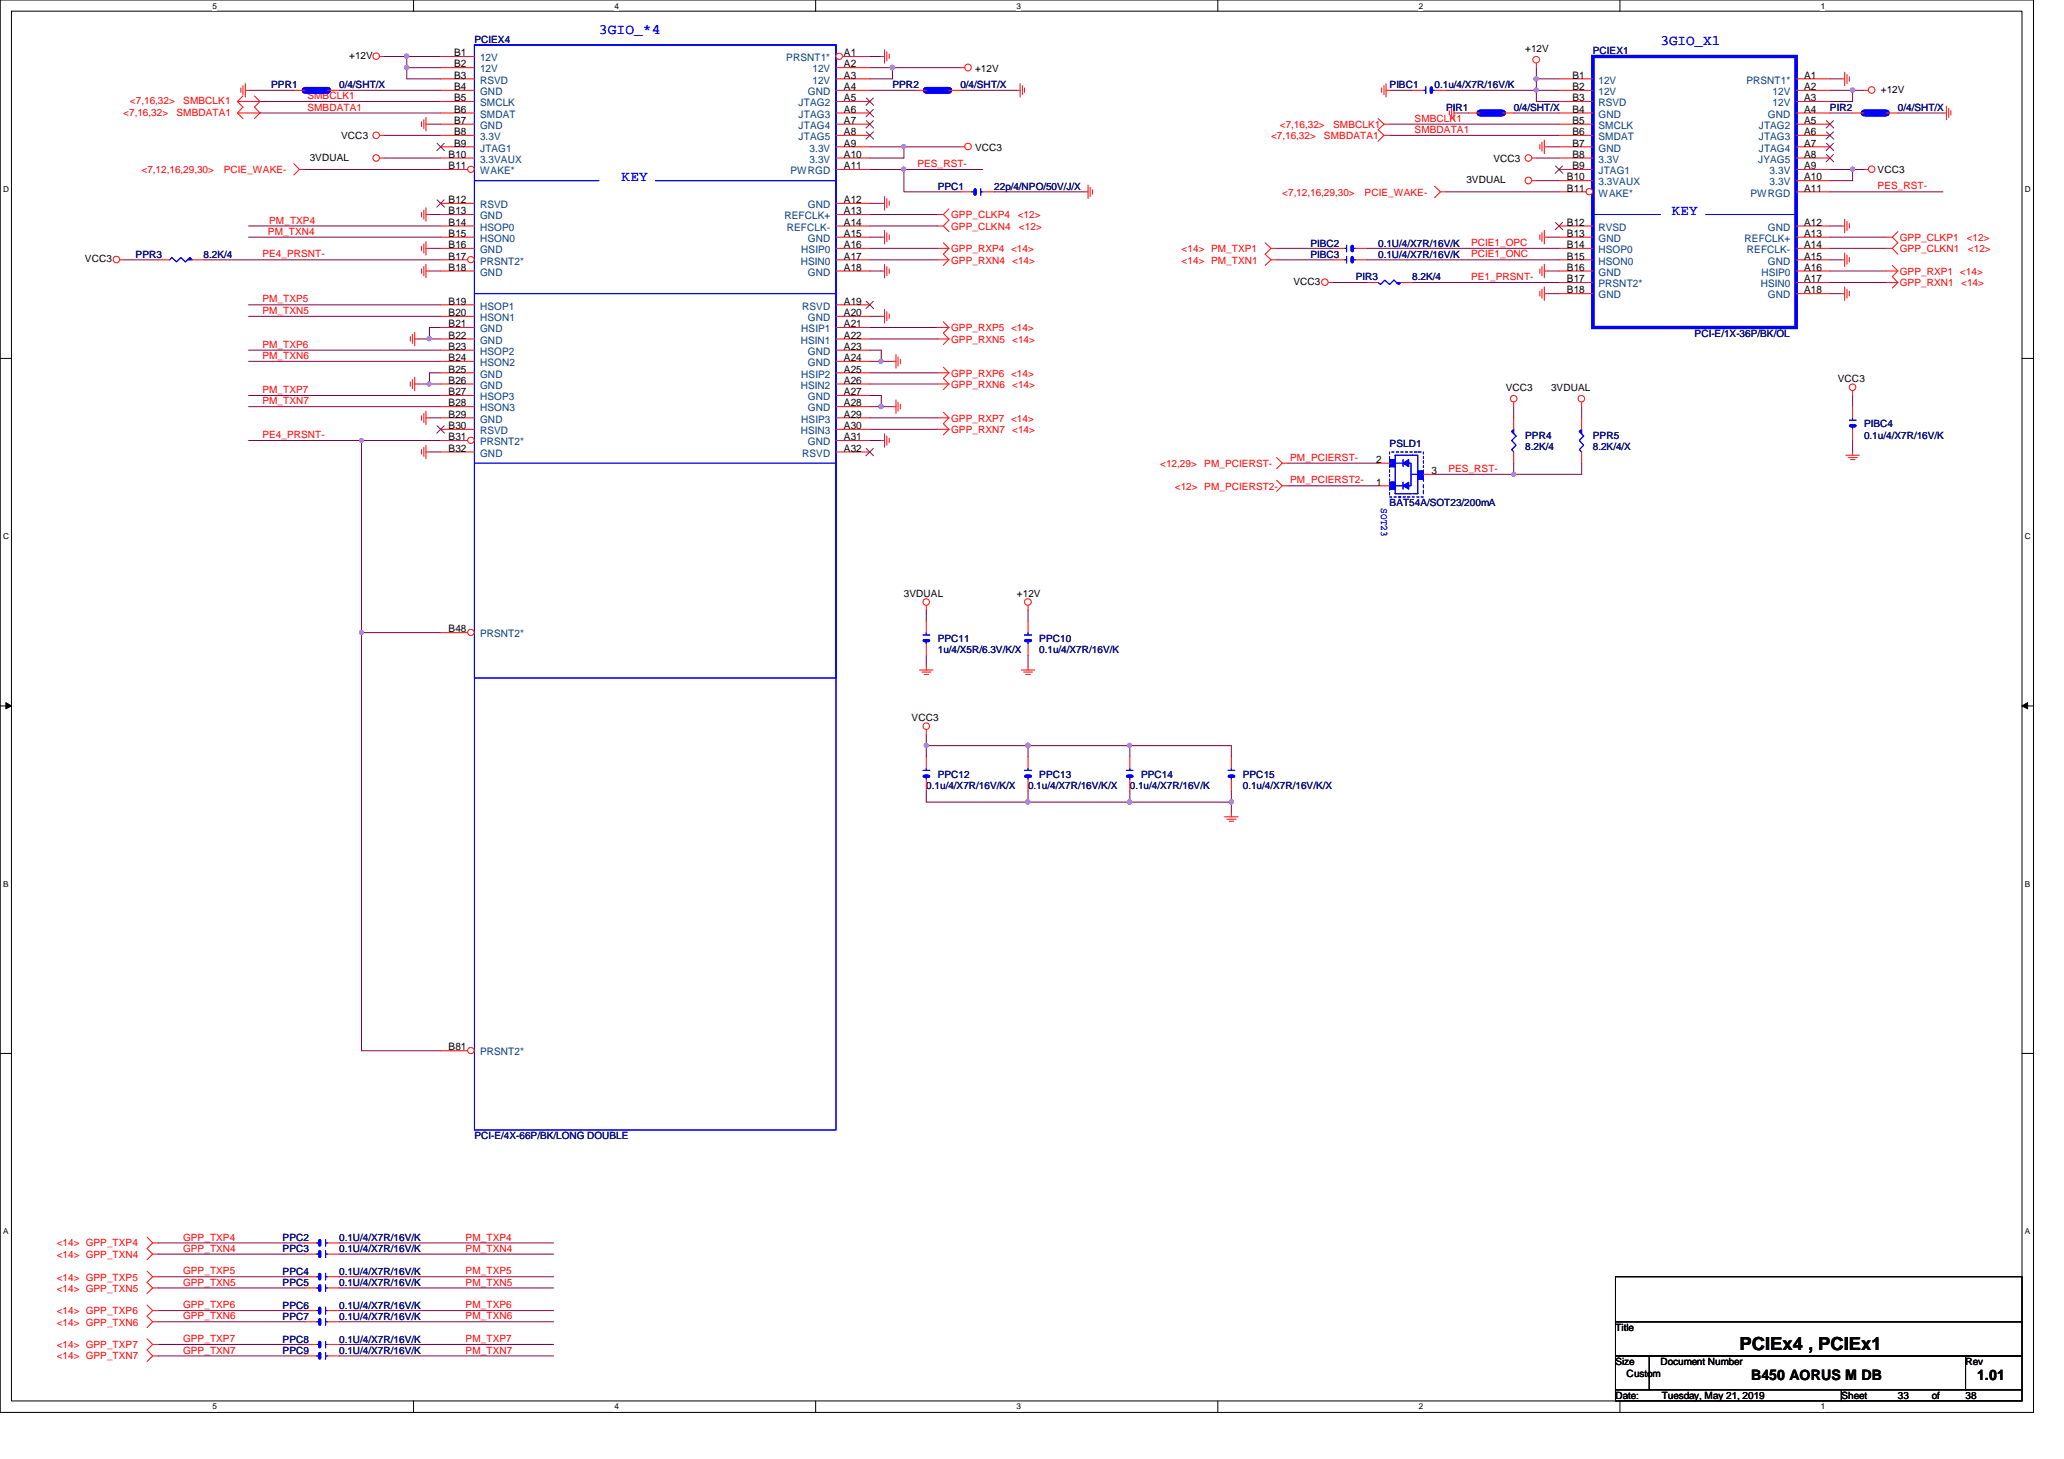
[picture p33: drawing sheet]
<svg xmlns="http://www.w3.org/2000/svg" width="297mm" height="210mm" viewBox="0 0 297 210" stroke-linecap="round" stroke-linejoin="round" font-family="sans-serif">
<defs><g id="words">
<text font-size="2.6" x="250.4" y="194.2">PCIEx4 , PCIEx1</text>
<g font-size="2.1" fill="#00f">
<text x="86.2" y="4.8">3GIO_*4</text>
<text x="239" y="6.5">3GIO_X1</text>
<text x="89.4" y="26">KEY</text>
<text x="240.6" y="30.9">KEY</text>
</g>
<g font-size="2.1">
<text x="252" y="198.6">B450 AORUS M DB</text>
<text x="284.5" y="198.6">1.01</text>
</g>
<g font-size="1.5">
<text x="65.4" y="8.1">B1</text>
<text x="65.4" y="9.7">B2</text>
<text x="65.4" y="11.3">B3</text>
<text x="121.5" y="9.7">A2</text>
<text x="121.5" y="11.3">A3</text>
<text x="121.5" y="8.1">A1</text>
<text x="226.3" y="11.3">B1</text>
<text x="259.6" y="11.3">A1</text>
<text x="65.4" y="13">B4</text>
<text x="65.4" y="14.6">B5</text>
<text x="65.4" y="16.2">B6</text>
<text x="65.4" y="17.8">B7</text>
<text x="121.5" y="13">A4</text>
<text x="121.5" y="14.6">A5</text>
<text x="121.5" y="16.2">A6</text>
<text x="121.5" y="17.8">A7</text>
<text x="226.3" y="13">B2</text>
<text x="226.3" y="14.6">B3</text>
<text x="226.3" y="16.2">B4</text>
<text x="226.3" y="17.8">B5</text>
<text x="259.6" y="13">A2</text>
<text x="259.6" y="14.6">A3</text>
<text x="259.6" y="16.2">A4</text>
<text x="259.6" y="17.8">A5</text>
<text x="64.6" y="22.7">B10</text>
<text x="65.4" y="19.4">B8</text>
<text x="65.4" y="21.1">B9</text>
<text x="121.5" y="21.1">A9</text>
<text x="121.5" y="22.7">A10</text>
<text x="121.5" y="19.4">A8</text>
<text x="226.3" y="19.4">B6</text>
<text x="226.3" y="21.1">B7</text>
<text x="226.3" y="22.7">B8</text>
<text x="259.6" y="22.7">A8</text>
<text x="259.6" y="19.4">A6</text>
<text x="259.6" y="21.1">A7</text>
<text x="64.6" y="24.3">B11</text>
<text x="64.6" y="29.2">B12</text>
<text x="121.5" y="29.2">A12</text>
<text x="121.5" y="24.3">A11</text>
<text x="225.5" y="26">B10</text>
<text x="225.5" y="27.6">B11</text>
<text x="226.3" y="24.3">B9</text>
<text x="259.6" y="24.3">A9</text>
<text x="259.6" y="26">A10</text>
<text x="259.6" y="27.6">A11</text>
<text x="64.6" y="30.8">B13</text>
<text x="64.6" y="32.5">B14</text>
<text x="64.6" y="34.1">B15</text>
<text x="64.6" y="35.7">B16</text>
<text x="121.5" y="35.7">A16</text>
<text x="121.5" y="34.1">A15</text>
<text x="121.5" y="32.5">A14</text>
<text x="121.5" y="30.8">A13</text>
<text x="225.5" y="32.5">B12</text>
<text x="225.5" y="34.1">B13</text>
<text x="225.5" y="35.7">B14</text>
<text x="259.6" y="32.5">A12</text>
<text x="259.6" y="35.7">A14</text>
<text x="259.6" y="34.1">A13</text>
<text x="64.6" y="37.3">B17</text>
<text x="64.6" y="38.9">B18</text>
<text x="121.5" y="38.9">A18</text>
<text x="121.5" y="37.3">A17</text>
<text x="225.5" y="37.3">B15</text>
<text x="225.5" y="38.9">B16</text>
<text x="225.5" y="40.6">B17</text>
<text x="259.6" y="38.9">A16</text>
<text x="259.6" y="37.3">A15</text>
<text x="259.6" y="40.6">A17</text>
<text x="64.6" y="43.8">B19</text>
<text x="64.6" y="45.5">B20</text>
<text x="64.6" y="47.1">B21</text>
<text x="121.5" y="43.8">A19</text>
<text x="121.5" y="47.1">A21</text>
<text x="121.5" y="45.5">A20</text>
<text x="225.5" y="42.2">B18</text>
<text x="259.6" y="42.2">A18</text>
<text x="64.6" y="48.7">B22</text>
<text x="64.6" y="50.3">B23</text>
<text x="64.6" y="51.9">B24</text>
<text x="64.6" y="53.6">B25</text>
<text x="121.5" y="53.6">A25</text>
<text x="121.5" y="50.3">A23</text>
<text x="121.5" y="51.9">A24</text>
<text x="121.5" y="48.7">A22</text>
<text x="64.6" y="55.2">B26</text>
<text x="64.6" y="56.9">B27</text>
<text x="64.6" y="58.5">B28</text>
<text x="121.5" y="56.9">A27</text>
<text x="121.5" y="58.5">A28</text>
<text x="121.5" y="55.2">A26</text>
<text x="64.6" y="60.1">B29</text>
<text x="64.6" y="61.7">B30</text>
<text x="64.6" y="63.3">B31</text>
<text x="64.6" y="65">B32</text>
<text x="121.5" y="65">A32</text>
<text x="121.5" y="60.1">A29</text>
<text x="121.5" y="63.3">A31</text>
<text x="121.5" y="61.7">A30</text>
<text x="198" y="66.6">2</text>
<text x="198" y="69.8">1</text>
<text x="206" y="68.2">3</text>
<text x="64.6" y="91">B48</text>
<text x="64.6" y="151.1">B81</text>
</g>
<g font-size="1.5" fill="#004080">
<text x="69.1" y="8.8">12V</text>
<text x="69.1" y="10.4">12V</text>
<text x="113.2" y="8.8">PRSNT1*</text>
<text x="116.9" y="10.4">12V</text>
<text x="69.1" y="12">RSVD</text>
<text x="69.1" y="13.7">GND</text>
<text x="69.1" y="15.3">SMCLK</text>
<text x="69.1" y="16.9">SMDAT</text>
<text x="114.9" y="15.3">JTAG2</text>
<text x="114.9" y="16.9">JTAG3</text>
<text x="116.2" y="13.7">GND</text>
<text x="116.9" y="12">12V</text>
<text x="230" y="12">12V</text>
<text x="230" y="13.7">12V</text>
<text x="230" y="15.3">RSVD</text>
<text x="230" y="16.9">GND</text>
<text x="251.3" y="12">PRSNT1*</text>
<text x="254.4" y="16.9">GND</text>
<text x="255.1" y="13.7">12V</text>
<text x="255.1" y="15.3">12V</text>
<text x="69.1" y="18.5">GND</text>
<text x="69.1" y="20.2">3.3V</text>
<text x="69.1" y="21.8">JTAG1</text>
<text x="69.1" y="23.4">3.3VAUX</text>
<text x="114.9" y="18.5">JTAG4</text>
<text x="114.9" y="20.2">JTAG5</text>
<text x="116.5" y="21.8">3.3V</text>
<text x="116.5" y="23.4">3.3V</text>
<text x="230" y="18.5">SMCLK</text>
<text x="230" y="20.2">SMDAT</text>
<text x="230" y="21.8">GND</text>
<text x="230" y="23.4">3.3V</text>
<text x="253" y="23.4">JYAG5</text>
<text x="253.1" y="18.5">JTAG2</text>
<text x="253.1" y="20.2">JTAG3</text>
<text x="253.1" y="21.8">JTAG4</text>
<text x="69.1" y="25.1">WAKE*</text>
<text x="69.1" y="29.9">RSVD</text>
<text x="113.7" y="25.1">PWRGD</text>
<text x="116.2" y="29.9">GND</text>
<text x="230" y="25.1">JTAG1</text>
<text x="230" y="26.7">3.3VAUX</text>
<text x="230" y="28.3">WAKE*</text>
<text x="251.9" y="28.3">PWRGD</text>
<text x="254.7" y="25.1">3.3V</text>
<text x="254.7" y="26.7">3.3V</text>
<text x="69.1" y="31.5">GND</text>
<text x="69.1" y="33.2">HSOP0</text>
<text x="69.1" y="34.8">HSON0</text>
<text x="112.9" y="31.5">REFCLK+</text>
<text x="113.2" y="33.2">REFCLK-</text>
<text x="116.2" y="34.8">GND</text>
<text x="230" y="33.2">RVSD</text>
<text x="230" y="34.8">GND</text>
<text x="251.1" y="34.8">REFCLK+</text>
<text x="254.4" y="33.2">GND</text>
<text x="69.1" y="36.4">GND</text>
<text x="69.1" y="38.1">PRSNT2*</text>
<text x="69.1" y="39.7">GND</text>
<text x="115.2" y="38.1">HSIN0</text>
<text x="115.3" y="36.4">HSIP0</text>
<text x="116.2" y="39.7">GND</text>
<text x="230" y="36.4">HSOP0</text>
<text x="230" y="38.1">HSON0</text>
<text x="230" y="39.7">GND</text>
<text x="230" y="41.3">PRSNT2*</text>
<text x="251.4" y="36.4">REFCLK-</text>
<text x="253.4" y="41.3">HSIN0</text>
<text x="253.5" y="39.7">HSIP0</text>
<text x="254.4" y="38.1">GND</text>
<text x="69.1" y="44.5">HSOP1</text>
<text x="69.1" y="46.2">HSON1</text>
<text x="69.1" y="47.8">GND</text>
<text x="115.3" y="47.8">HSIP1</text>
<text x="115.4" y="44.5">RSVD</text>
<text x="116.2" y="46.2">GND</text>
<text x="230" y="42.9">GND</text>
<text x="254.4" y="42.9">GND</text>
<text x="69.1" y="49.4">GND</text>
<text x="69.1" y="51.1">HSOP2</text>
<text x="69.1" y="52.7">HSON2</text>
<text x="115.2" y="49.4">HSIN1</text>
<text x="116.2" y="51.1">GND</text>
<text x="116.2" y="52.7">GND</text>
<text x="69.1" y="54.3">GND</text>
<text x="69.1" y="55.9">GND</text>
<text x="69.1" y="57.6">HSOP3</text>
<text x="69.1" y="59.2">HSON3</text>
<text x="115.2" y="55.9">HSIN2</text>
<text x="115.3" y="54.3">HSIP2</text>
<text x="116.2" y="57.6">GND</text>
<text x="116.2" y="59.2">GND</text>
<text x="69.1" y="60.8">GND</text>
<text x="69.1" y="62.4">RSVD</text>
<text x="69.1" y="64.1">PRSNT2*</text>
<text x="69.1" y="65.7">GND</text>
<text x="115.2" y="62.4">HSIN3</text>
<text x="115.3" y="60.8">HSIP3</text>
<text x="115.4" y="65.7">RSVD</text>
<text x="116.2" y="64.1">GND</text>
<text x="69.1" y="91.7">PRSNT2*</text>
<text x="69.1" y="151.8">PRSNT2*</text>
</g>
<g font-size="1.4">
<text x="50.2" y="8.5">+12V</text>
<text x="140.3" y="10.3">+12V</text>
<text x="219.5" y="7.5">+12V</text>
<text x="270.7" y="13.4">+12V</text>
<text x="44.6" y="23.1">3VDUAL</text>
<text x="49.1" y="20">VCC3</text>
<text x="140.3" y="21.7">VCC3</text>
<text x="214.9" y="23.3">VCC3</text>
<text x="211" y="26.4">3VDUAL</text>
<text x="270.2" y="24.9">VCC3</text>
<text x="12.2" y="37.8">VCC3</text>
<text x="186.1" y="41">VCC3</text>
<text x="216.7" y="56.3">VCC3</text>
<text x="223.2" y="56.3">3VDUAL</text>
<text x="264.5" y="55">VCC3</text>
<text x="130.1" y="85.9">3VDUAL</text>
<text x="146.3" y="85.9">+12V</text>
<text x="131.2" y="103.8">VCC3</text>
<text x="232.5" y="191.5">Title</text>
<text x="232.5" y="196.4">Size</text>
<text x="239" y="196.4">Document Number</text>
<text x="282.9" y="196.4">Rev</text>
<text x="232.5" y="201.3">Date:</text>
<text x="234.1" y="198">Custom</text>
<text x="239.1" y="201.3">Tuesday, May 21, 2019</text>
<text x="265" y="201.3">Sheet</text>
<text x="273.1" y="201.3">33</text>
<text x="278" y="201.3">of</text>
<text x="282.9" y="201.3">38</text>
</g>
<g font-size="1.4" fill="#000080">
<text x="68.3" y="6.2">PCIEX4</text>
<text x="229.2" y="7.8">PCIEX1</text>
<text x="39" y="12.7">PPR1</text>
<text x="48.8" y="12.7">0/4/SHT/X</text>
<text x="128.4" y="12.7">PPR2</text>
<text x="138.2" y="12.7">0/4/SHT/X</text>
<text x="200" y="12.7">PIBC1</text>
<text x="206.5" y="12.7">0.1u/4/X7R/16V/K</text>
<text x="208.1" y="16">PIR1</text>
<text x="217.8" y="16">0/4/SHT/X</text>
<text x="263.4" y="16">PIR2</text>
<text x="273.1" y="16">0/4/SHT/X</text>
<text x="135" y="27.3">PPC1</text>
<text x="143.1" y="27.3">22p/4/NPO/50V/J/X</text>
<text x="188.6" y="35.5">PIBC2</text>
<text x="198.3" y="35.5">0.1U/4/X7R/16V/K</text>
<text x="19.5" y="37.1">PPR3</text>
<text x="29.3" y="37.1">8.2K/4</text>
<text x="188.6" y="37.1">PIBC3</text>
<text x="195.1" y="40.3">PIR3</text>
<text x="198.3" y="37.1">0.1U/4/X7R/16V/K</text>
<text x="203.2" y="40.3">8.2K/4</text>
<text x="243.9" y="48.5">PCI-E/1X-36P/BK/OL</text>
<text x="200" y="64.3">PSLD1</text>
<text x="219.5" y="63.1">PPR4</text>
<text x="219.5" y="64.7">8.2K/4</text>
<text x="229.2" y="63.1">PPR5</text>
<text x="229.2" y="64.7">8.2K/4/X</text>
<text x="268.3" y="61.5">PIBC4</text>
<text x="268.3" y="63.1">0.1u/4/X7R/16V/K</text>
<text x="200" y="72.9">BAT54A/SOT23/200mA</text>
<text x="135" y="92.4">PPC11</text>
<text x="135" y="94">1u/4/X5R/6.3V/K/X</text>
<text x="149.6" y="92.4">PPC10</text>
<text x="149.6" y="94">0.1u/4/X7R/16V/K</text>
<text x="133.3" y="113.5">0.1u/4/X7R/16V/K/X</text>
<text x="135" y="111.9">PPC12</text>
<text x="148" y="113.5">0.1u/4/X7R/16V/K/X</text>
<text x="149.6" y="111.9">PPC13</text>
<text x="162.6" y="113.5">0.1u/4/X7R/16V/K</text>
<text x="164.2" y="111.9">PPC14</text>
<text x="178.9" y="111.9">PPC15</text>
<text x="178.9" y="113.5">0.1u/4/X7R/16V/K/X</text>
<text x="68.3" y="163.9">PCI-E/4X-66P/BK/LONG DOUBLE</text>
<text x="40.7" y="178.5">PPC2</text>
<text x="48.8" y="178.5">0.1U/4/X7R/16V/K</text>
<text x="40.7" y="183.4">PPC4</text>
<text x="40.7" y="180.2">PPC3</text>
<text x="40.7" y="185">PPC5</text>
<text x="48.8" y="183.4">0.1U/4/X7R/16V/K</text>
<text x="48.8" y="180.2">0.1U/4/X7R/16V/K</text>
<text x="48.8" y="185">0.1U/4/X7R/16V/K</text>
<text x="40.7" y="188.3">PPC6</text>
<text x="40.7" y="189.9">PPC7</text>
<text x="48.8" y="188.3">0.1U/4/X7R/16V/K</text>
<text x="48.8" y="189.9">0.1U/4/X7R/16V/K</text>
<text x="40.7" y="194.8">PPC9</text>
<text x="40.7" y="193.2">PPC8</text>
<text x="48.8" y="194.8">0.1U/4/X7R/16V/K</text>
<text x="48.8" y="193.2">0.1U/4/X7R/16V/K</text>
</g>
<g font-size="1.4" fill="#f00">
<text x="17.7" y="16.6">&lt;7,16,32&gt;</text>
<text x="18.7" y="15">&lt;7,16,32&gt;</text>
<text x="25.4" y="16.6">SMBDATA1</text>
<text x="26.4" y="15">SMBCLK1</text>
<text x="44.2" y="15.9">SMBDATA1</text>
<text x="44.2" y="14.3">SMBCLK1</text>
<text x="203.6" y="17.5">SMBCLK1</text>
<text x="182.9" y="20">&lt;7,16,32&gt;</text>
<text x="184.2" y="18.4">&lt;7,16,32&gt;</text>
<text x="190.5" y="20">SMBDATA1</text>
<text x="191.9" y="18.4">SMBCLK1</text>
<text x="203.6" y="19.1">SMBDATA1</text>
<text x="20.4" y="24.9">&lt;7,12,16,29,30&gt;</text>
<text x="32.2" y="24.9">PCIE_WAKE-</text>
<text x="132" y="24">PES_RST-</text>
<text x="184.5" y="28.2">&lt;7,12,16,29,30&gt;</text>
<text x="196.4" y="28.2">PCIE_WAKE-</text>
<text x="270.2" y="27.3">PES_RST-</text>
<text x="38.6" y="33.8">PM_TXN4</text>
<text x="38.7" y="32.2">PM_TXP4</text>
<text x="136.9" y="31.4">GPP_CLKP4</text>
<text x="136.9" y="33">GPP_CLKN4</text>
<text x="146.5" y="31.4">&lt;12&gt;</text>
<text x="146.6" y="33">&lt;12&gt;</text>
<text x="211.7" y="35.4">PCIE1_OPC</text>
<text x="273.4" y="34.7">GPP_CLKP1</text>
<text x="283" y="34.7">&lt;12&gt;</text>
<text x="37.8" y="37">PE4_PRSNT-</text>
<text x="136.9" y="36.3">GPP_RXP4 &lt;14&gt;</text>
<text x="136.9" y="37.9">GPP_RXN4</text>
<text x="145.7" y="37.9">&lt;14&gt;</text>
<text x="170" y="36.3">&lt;14&gt; PM_TXP1</text>
<text x="170" y="37.9">&lt;14&gt; PM_TXN1</text>
<text x="211.7" y="40.3">PE1_PRSNT-</text>
<text x="211.7" y="37">PCIE1_ONC</text>
<text x="273.4" y="39.5">GPP_RXP1 &lt;14&gt;</text>
<text x="273.4" y="41.1">GPP_RXN1</text>
<text x="273.4" y="36.3">GPP_CLKN1</text>
<text x="282.2" y="41.1">&lt;14&gt;</text>
<text x="283.2" y="36.3">&lt;12&gt;</text>
<text x="37.8" y="45.2">PM_TXN5</text>
<text x="37.8" y="43.5">PM_TXP5</text>
<text x="136.9" y="47.7">GPP_RXP5 &lt;14&gt;</text>
<text x="37.8" y="51.6">PM_TXN6</text>
<text x="37.8" y="50">PM_TXP6</text>
<text x="136.9" y="49.3">GPP_RXN5</text>
<text x="145.7" y="49.3">&lt;14&gt;</text>
<text x="37.8" y="58.2">PM_TXN7</text>
<text x="37.8" y="56.6">PM_TXP7</text>
<text x="136.9" y="54.2">GPP_RXP6 &lt;14&gt;</text>
<text x="136.9" y="55.8">GPP_RXN6</text>
<text x="145.7" y="55.8">&lt;14&gt;</text>
<text x="37.8" y="63">PE4_PRSNT-</text>
<text x="136.9" y="60.7">GPP_RXP7 &lt;14&gt;</text>
<text x="136.9" y="62.3">GPP_RXN7</text>
<text x="145.7" y="62.3">&lt;14&gt;</text>
<text x="167" y="67.2">&lt;12,29&gt;</text>
<text x="169.1" y="70.4">&lt;12&gt; PM_PCIERST2-</text>
<text x="173.3" y="67.2">PM_PCIERST-</text>
<text x="185.7" y="69.6">PM_PCIERST2-</text>
<text x="185.7" y="66.3">PM_PCIERST-</text>
<text x="208.4" y="67.9">PES_RST-</text>
<text x="8.2" y="179.3">&lt;14&gt; GPP_TXP4</text>
<text x="26.4" y="178.5">GPP_TXP4</text>
<text x="67" y="178.5">PM_TXP4</text>
<text x="8.2" y="181">&lt;14&gt; GPP_TXN4</text>
<text x="8.2" y="184.2">&lt;14&gt; GPP_TXP5</text>
<text x="8.2" y="185.8">&lt;14&gt; GPP_TXN5</text>
<text x="26.4" y="180.1">GPP_TXN4</text>
<text x="26.4" y="183.3">GPP_TXP5</text>
<text x="26.4" y="185">GPP_TXN5</text>
<text x="67" y="180.1">PM_TXN4</text>
<text x="67" y="183.3">PM_TXP5</text>
<text x="67" y="185">PM_TXN5</text>
<text x="8.2" y="189.1">&lt;14&gt; GPP_TXP6</text>
<text x="8.2" y="190.7">&lt;14&gt; GPP_TXN6</text>
<text x="26.4" y="188.2">GPP_TXP6</text>
<text x="26.4" y="189.8">GPP_TXN6</text>
<text x="67" y="188.2">PM_TXP6</text>
<text x="67" y="189.8">PM_TXN6</text>
<text x="8.2" y="194">&lt;14&gt; GPP_TXP7</text>
<text x="8.2" y="195.6">&lt;14&gt; GPP_TXN7</text>
<text x="26.4" y="194.7">GPP_TXN7</text>
<text x="26.4" y="193.1">GPP_TXP7</text>
<text x="67" y="194.7">PM_TXN7</text>
<text x="67" y="193.1">PM_TXP7</text>
</g>
<text font-size="1.4" fill="#00f" x="198.8" y="73.2" transform="rotate(90 198.8 73.2)">SOT23</text>
<g font-size="1.2">
<text x="30.6" y="1.2">5</text>
<text x="88.4" y="1.2">4</text>
<text x="146.3" y="1.2">3</text>
<text x="204.2" y="1.2">2</text>
<text x="262" y="1.2">1</text>
<text x=".5" y="27.6">D</text>
<text x="291.4" y="27.6">D</text>
<text x=".5" y="77.6">C</text>
<text x="291.4" y="77.6">C</text>
<text x=".5" y="127.6">B</text>
<text x="291.4" y="127.6">B</text>
<text x=".5" y="177.6">A</text>
<text x="291.4" y="177.6">A</text>
<text x="30.6" y="202.8">5</text>
<text x="88.4" y="202.8">4</text>
<text x="146.3" y="202.8">3</text>
<text x="204.2" y="202.8">2</text>
<text x="262" y="202.8">1</text>
</g>
</g></defs>
<path d="M0 0h292.6v203.2h-292.6zM1.6 1.6h289.4v199.9h-289.4z" fill="none" stroke="#000" stroke-width=".14"/>
<g fill="#fff">
<path d="M30.6 .2h.6v1.3h-.6z"/>
<path d="M30.6 201.7h.6v1.3h-.6z"/>
</g>
<path d="M59.5 0v1.6M59.5 201.5v1.7" fill="none" stroke="#000" stroke-width=".14"/>
<g fill="#fff">
<path d="M88.4 .2h.6v1.3h-.6z"/>
<path d="M88.4 201.7h.6v1.3h-.6z"/>
</g>
<path d="M117.4 0v1.6M117.4 201.5v1.7" fill="none" stroke="#000" stroke-width=".14"/>
<g fill="#fff">
<path d="M146.3 .2h.6v1.3h-.6z"/>
<path d="M146.3 201.7h.6v1.3h-.6z"/>
</g>
<path d="M175.3 0v1.6M175.3 201.5v1.7" fill="none" stroke="#000" stroke-width=".14"/>
<g fill="#fff">
<path d="M204.2 .2h.6v1.3h-.6z"/>
<path d="M204.2 201.7h.6v1.3h-.6z"/>
</g>
<path d="M233.1 0v1.6M233.1 201.5v1.7" fill="none" stroke="#000" stroke-width=".14"/>
<g fill="#fff">
<path d="M262 .2h.6v1.3h-.6z"/>
<path d="M262 201.7h.6v1.3h-.6z"/>
<path d="M.5 26.6h.8v1.3h-.8z"/>
<path d="M291.4 26.6h.8v1.3h-.8z"/>
<path d="M.5 76.5h.8v1.4h-.8z"/>
<path d="M291.4 76.5h.8v1.4h-.8z"/>
</g>
<path d="M0 51.6h1.6M291 51.6h1.6" fill="none" stroke="#000" stroke-width=".14"/>
<g fill="#fff">
<path d="M.5 126.5h.7v1.3h-.7z"/>
<path d="M291.4 126.5h.7v1.3h-.7z"/>
</g>
<path d="M0 101.6h1.6M.8 101.1l.8 .5-.8 .4zM291 101.6h1.6M291 101.6l.8-.5v.9z" fill="none" stroke="#000" stroke-width=".14"/>
<path d="M.8 101.1l.8 .5-.8 .4zM291 101.6l.8-.5v.9z" fill="#000"/>
<g fill="#fff">
<path d="M.5 176.5h.7v1.3h-.7z"/>
<path d="M291.4 176.5h.7v1.3h-.7z"/>
</g>
<path d="M0 151.6h1.6M291 151.6h1.6" fill="none" stroke="#000" stroke-width=".14"/>
<path d="M200 19.5h24.4M221.1 9.7v1.6h3.3M263.4 13h3.2M208.1 27.6h16.3M222.7 34.1h1.7M222.7 39h1.7M263.4 39h8.1M263.4 34.1h8.1M263.4 35.7h8.1M263.4 24.4h3.2v1.6M263.4 32.5h1.6M191.9 40.6h4.8" fill="none" stroke="#800040" stroke-width=".14"/>
<circle cx="221.1" cy="11.3" r=".31" fill="#f0f"/>
<circle cx="221.1" cy="11.3" r=".31" fill="none" stroke="#f0f" stroke-width=".14"/>
<path d="M266.6 13v1.6" fill="none" stroke="#800040" stroke-width=".14"/>
<circle cx="266.6" cy="12.9" r=".3" fill="#f0f"/>
<circle cx="266.6" cy="12.9" r=".3" fill="none" stroke="#f0f" stroke-width=".14"/>
<path d="M221.1 14.6h3.3M263.4 14.6h3.2M263.4 11.3h1.6M221.1 26h3.3M221.1 22.7h3.3M263.4 26h3.2M266.6 24.4h1.7" fill="none" stroke="#800040" stroke-width=".14"/>
<circle cx="266.6" cy="24.3" r=".3" fill="#f0f"/>
<circle cx="266.6" cy="24.3" r=".3" fill="none" stroke="#f0f" stroke-width=".14"/>
<path d="M221.1 13h3.3M221.1 11.3v1.7M221.1 13v1.6" fill="none" stroke="#800040" stroke-width=".14"/>
<circle cx="221.1" cy="12.9" r=".31" fill="#f0f"/>
<circle cx="221.1" cy="12.9" r=".31" fill="none" stroke="#f0f" stroke-width=".14"/>
<g fill="none" stroke="#800040" stroke-width=".14">
<path d="M200 17.9h24.4M266.6 13h1.7M183.7 35.7h8.2M183.7 37.4h8.2M196.7 35.7h27.7M196.7 37.4h27.7M222.7 21.1h1.7M263.4 27.6h16.2M263.4 37.4h1.6M203.2 40.6h21.2M222.7 42.2h1.7M263.4 40.6h8.1"/>
<path d="M263.4 42.2h1.6M185.3 69.9h13M206.5 68.2h21.1"/>
</g>
<circle cx="217.8" cy="68.2" r=".3" fill="#f0f"/>
<circle cx="217.8" cy="68.2" r=".3" fill="none" stroke="#f0f" stroke-width=".14"/>
<path d="M58.5 8.1v1.6M125.2 21.1h4.9M35.8 58.5h27.6M35.8 56.9h27.6M217.8 58.5v1.6M227.6 58.5v1.6M185.3 66.6h13M217.8 66.6v1.6M227.6 66.6v1.6" fill="none" stroke="#800040" stroke-width=".14"/>
<circle cx="58.5" cy="8.1" r=".31" fill="#f0f"/>
<circle cx="58.5" cy="8.1" r=".31" fill="none" stroke="#f0f" stroke-width=".14"/>
<path d="M48.8 13h14.6M58.5 9.7h4.9" fill="none" stroke="#800040" stroke-width=".14"/>
<circle cx="58.5" cy="9.7" r=".32" fill="#f0f"/>
<circle cx="58.5" cy="9.7" r=".32" fill="none" stroke="#f0f" stroke-width=".14"/>
<path d="M58.5 8.1h4.9M125.2 9.7h3.2" fill="none" stroke="#800040" stroke-width=".14"/>
<circle cx="128.4" cy="9.7" r=".31" fill="#f0f"/>
<circle cx="128.4" cy="9.7" r=".31" fill="none" stroke="#f0f" stroke-width=".14"/>
<path d="M37.4 16.3h26M37.4 14.6h26M55.3 19.5h8.1M125.2 11.3h3.2M43.9 24.4h19.5M130.1 21.1v1.6M130.1 24.4h11.3M126.8 58.5h1.6" fill="none" stroke="#800040" stroke-width=".14"/>
<circle cx="126.8" cy="58.5" r=".31" fill="#f0f"/>
<circle cx="126.8" cy="58.5" r=".31" fill="none" stroke="#f0f" stroke-width=".14"/>
<path d="M58.5 9.7v1.6h4.9M125.2 8.1h1.6M128.4 9.7v1.6M29.3 37.4h34.1M55.3 22.7h8.1M125.2 22.7h4.9M130.1 21.1h8.1M126.8 52h1.6M52 63.4h11.4" fill="none" stroke="#800040" stroke-width=".14"/>
<circle cx="130" cy="21.1" r=".3" fill="#f0f"/>
<circle cx="130" cy="21.1" r=".3" fill="none" stroke="#f0f" stroke-width=".14"/>
<path d="M61.8 17.9h1.6M125.2 34.1h1.6M125.2 39h1.6M61.8 48.8h1.6M61.8 55.2h1.6M126.8 50.4v1.6" fill="none" stroke="#800040" stroke-width=".14"/>
<circle cx="126.8" cy="52" r=".3" fill="#f0f"/>
<circle cx="126.8" cy="52" r=".3" fill="none" stroke="#f0f" stroke-width=".14"/>
<path d="M61.8 30.9h1.6M61.8 35.7h1.6M61.8 39h1.6M125.2 29.3h1.6M63.4 53.6h-1.6v1.6M63.4 47.1h-1.6v1.7M125.2 50.4h1.6M125.2 45.5h1.6M126.8 56.9v1.6M61.8 60.1h1.6M61.8 65h1.6M125.2 63.4h1.6" fill="none" stroke="#800040" stroke-width=".14"/>
<circle cx="61.8" cy="48.7" r=".3" fill="#f0f"/>
<circle cx="61.8" cy="48.7" r=".3" fill="none" stroke="#f0f" stroke-width=".14"/>
<g fill="none" stroke="#800040" stroke-width=".14">
<path d="M125.2 30.9h9.8M125.2 32.5h9.8M60.2 55.2h1.6M125.2 56.9h1.6M125.2 58.5h1.6M125.2 55.2h9.8M125.2 53.6h9.8M125.2 48.8h9.8M125.2 47.1h9.8M35.8 63.4h16.2M125.2 61.8h9.8M125.2 60.1h9.8"/>
<path d="M22.8 178.8h21.1M48.8 178.8h30.9M22.8 195.1h21.1M22.8 180.4h21.1M22.8 183.7h21.1M22.8 185.3h21.1M22.8 188.6h21.1M22.8 190.2h21.1M22.8 193.4h21.1M48.8 195.1h30.9M48.8 180.4h30.9M48.8 183.7h30.9"/>
<path d="M48.8 185.3h30.9M48.8 188.6h30.9M48.8 190.2h30.9M48.8 193.4h30.9"/>
</g>
<circle cx="61.8" cy="55.2" r=".3" fill="#f0f"/>
<circle cx="61.8" cy="55.2" r=".3" fill="none" stroke="#f0f" stroke-width=".14"/>
<path d="M52 91v60.2" fill="none" stroke="#800040" stroke-width=".14"/>
<circle cx="52" cy="91" r=".31" fill="#f0f"/>
<circle cx="52" cy="91" r=".31" fill="none" stroke="#f0f" stroke-width=".14"/>
<path d="M130.1 24.4v3.2h8.1" fill="none" stroke="#800040" stroke-width=".14"/>
<circle cx="130" cy="24.3" r=".3" fill="#f0f"/>
<circle cx="130" cy="24.3" r=".3" fill="none" stroke="#f0f" stroke-width=".14"/>
<path d="M55.3 8.1h3.2M17.9 37.4h4.9M35.8 34.1h27.6M35.8 32.5h27.6M35.8 45.5h27.6M35.8 43.9h27.6M35.8 52h27.6M35.8 50.4h27.6M60.2 48.8h1.6M125.2 52h1.6M52 63.4v27.6h11.4M52 151.2h11.4" fill="none" stroke="#800040" stroke-width=".14"/>
<circle cx="52" cy="63.4" r=".3" fill="#f0f"/>
<circle cx="52" cy="63.4" r=".3" fill="none" stroke="#f0f" stroke-width=".14"/>
<path d="M128.4 9.7h9.8" fill="none" stroke="#800040" stroke-width=".14"/>
<circle cx="128.4" cy="9.7" r=".31" fill="#f0f"/>
<circle cx="128.4" cy="9.7" r=".31" fill="none" stroke="#f0f" stroke-width=".14"/>
<g fill="none" stroke="#800040" stroke-width=".14">
<path d="M35.8 13h6.5M125.2 13h6.5M138.2 13h8.1M200 13h3.2M208.1 13h13M209.7 16.3h1.7M217.8 16.3h6.6M263.4 16.3h3.2M273.1 16.3h6.5M125.2 24.4h4.9M125.2 37.4h9.8M125.2 35.7h9.8"/>
<path d="M143.1 27.6h13M266.6 56.9v1.6M266.6 63.4v1.6M133.3 94.3v1.6M148 94.3v1.6M148 107.3h14.6M177.2 113.8v1.6"/>
</g>
<circle cx="147.9" cy="107.2" r=".32" fill="#f0f"/>
<circle cx="147.9" cy="107.2" r=".32" fill="none" stroke="#f0f" stroke-width=".14"/>
<path d="M162.6 107.3v1.6" fill="none" stroke="#800040" stroke-width=".14"/>
<circle cx="162.5" cy="107.2" r=".31" fill="#f0f"/>
<circle cx="162.5" cy="107.2" r=".31" fill="none" stroke="#f0f" stroke-width=".14"/>
<path d="M133.3 113.8v1.6h14.7M133.3 107.3h14.7M177.2 107.3v1.6" fill="none" stroke="#800040" stroke-width=".14"/>
<circle cx="147.9" cy="107.2" r=".32" fill="#f0f"/>
<circle cx="147.9" cy="107.2" r=".32" fill="none" stroke="#f0f" stroke-width=".14"/>
<circle cx="133.3" cy="107.2" r=".31" fill="#f0f"/>
<circle cx="133.3" cy="107.2" r=".31" fill="none" stroke="#f0f" stroke-width=".14"/>
<path d="M133.3 105.7v1.6M148 113.8v1.6h14.6M177.2 115.4v1.6" fill="none" stroke="#800040" stroke-width=".14"/>
<circle cx="162.5" cy="115.4" r=".31" fill="#f0f"/>
<circle cx="162.5" cy="115.4" r=".31" fill="none" stroke="#f0f" stroke-width=".14"/>
<circle cx="147.9" cy="115.4" r=".32" fill="#f0f"/>
<circle cx="147.9" cy="115.4" r=".32" fill="none" stroke="#f0f" stroke-width=".14"/>
<path d="M148 107.3v1.6M162.6 107.3h14.6M162.6 113.8v1.6h14.6" fill="none" stroke="#800040" stroke-width=".14"/>
<circle cx="177.2" cy="115.4" r=".31" fill="#f0f"/>
<circle cx="177.2" cy="115.4" r=".31" fill="none" stroke="#f0f" stroke-width=".14"/>
<circle cx="162.5" cy="115.4" r=".31" fill="#f0f"/>
<circle cx="162.5" cy="115.4" r=".31" fill="none" stroke="#f0f" stroke-width=".14"/>
<path d="M133.3 87.8v1.6M148 87.8v1.6M133.3 107.3v1.6" fill="none" stroke="#800040" stroke-width=".14"/>
<g fill="none" stroke="#f00" stroke-width=".14">
<path d="M34.2 14.6l.8 .8-.8 .9M34.2 16.3l.8 .8M34.2 14.6h3.2M34.2 16.3h3.2M34.7 12.7v.6M35 12.3v1.3M35 13.8l-.8 .8M35.3 13h.5M35.3 12v2M36.6 13.8l.8 .8-.8 .8 .8 .9-.8 .8M54.6 8.1h.7M54.6 19.5h.7"/>
<path d="M60.7 17.5v.7M61 17.2v1.3M61.3 16.9v1.9M61.3 17.9h.5M126.8 8.1h.5M127.3 7.2v1.9M127.6 7.5v1.3M128 7.8v.6M138.2 9.7h.6M146.3 13h.5M146.8 12v2M147.1 12.3v1.3"/>
<path d="M147.4 12.7v.6M198.3 17.1l.9 .8-.9 .8 .9 .8-.9 .8M198.8 12.7v.6M199.2 12.3v1.3M199.2 17.9h.8M199.2 19.5h.8M199.5 12v2M199.5 13h.5M208.6 15.9v.7M208.9 15.6v1.3M209.3 15.3v1.9M209.3 16.3h.4"/>
<path d="M221.1 9.1v.6M265 11.3h.5M265.5 10.4v1.9M265.8 10.7v1.3M266.1 11v.7M268.3 13h.6M279.6 16.3h.5M280.1 15.3v1.9M280.5 15.6v1.3M280.8 15.9v.7M17.3 37.4h.6M42.3 23.5l.8 .9-.8 .8"/>
<path d="M43.1 24.4h.8M54.6 22.7h.7M60.7 30.6v.6M60.7 35.4v.7M60.7 38.7v.6M61 30.2v1.3M61 35.1v1.3M61 38.4v1.3M61.3 29.9v1.9M61.3 34.8v1.9M61.3 38v2M61.3 30.9h.5"/>
<path d="M61.3 35.7h.5M61.3 39h.5M126.8 39h.5M126.8 34.1h.5M126.8 29.3h.5M127.3 38v2M127.3 33.1v2M127.3 28.3v1.9M127.6 38.4v1.3M127.6 33.5v1.3M127.6 28.6v1.3M128 38.7v.6"/>
<path d="M128 33.8v.7M128 28.9v.6M135 35.7h1.6M135 37.4h1.6M135 30.9h.8M135 32.5h.8M135.8 34.9l.8 .8M136.6 30.1l-.8 .8 .8 .8-.8 .8 .8 .8M136.6 35.7l-.8 .9 .8 .8M136.6 37.4l-.8 .8M138.2 21.1h.6M156.1 27.6h.5"/>
<path d="M156.6 26.6v2M156.9 27v1.3M157.2 27.3v.6M182.1 34.9l.8 .8-.8 .9 .8 .8-.8 .8M182.9 35.7h.8M182.9 37.4h.8M191.9 37.4h1.6M195.1 37.4h1.6M206.5 26.8l.8 .8-.8 .8M207.3 27.6h.8M220.5 22.7h.6M220.5 26h.6"/>
<path d="M221.6 20.8v.6M221.6 33.8v.7M221.6 38.7v.6M221.9 20.4v1.4M221.9 33.5v1.3M221.9 38.4v1.3M222.2 20.2v1.9M222.2 33.1v2M222.2 38v2M222.2 21.1h.5M222.2 34.1h.5M222.2 39h.5"/>
<path d="M265 32.5h.5M265 37.4h.5M265.5 31.5v2M265.5 36.4v2M265.8 31.8v1.3M265.8 36.7v1.3M266.1 32.2v.6M266.1 37v.7M268.3 24.4h.6M271.5 39h1.6M271.5 34.1h.8M271.5 35.7h.8"/>
<path d="M272.3 38.2l.8 .8M273.1 39l-.8 .8 .8 .8M273.1 33.3l-.8 .8 .8 .8-.8 .8 .8 .9M59.1 48.4v.7M59.1 54.9v.7M59.3 48.1v1.3M59.3 54.6v1.3M59.7 47.8v1.9M59.7 54.3v1.9M59.7 48.8h.5M59.7 55.2h.5M60.7 59.8v.7"/>
<path d="M61 59.5v1.3M61.3 59.1v2M126.8 45.5h.5M127.3 44.5v2M127.6 44.8v1.3M128 45.2v.6M128.4 52h.5M128.4 58.5h.5M128.9 51v2M128.9 57.5v2M129.2 51.4v1.3M129.2 57.9v1.2"/>
<path d="M129.6 51.7v.6M129.6 58.2v.6M135 47.1h1.6M135 48.8h1.6M135 53.6h1.6M135 55.2h1.6M135.8 46.3l.8 .8M135.8 52.8l.8 .8M135.8 59.3l.8 .8M136.6 47.1l-.8 .8 .8 .9M136.6 48.8l-.8 .8M136.6 53.6l-.8 .8 .8 .8"/>
<path d="M136.6 55.2l-.8 .8M191.2 40.6h.7M217.8 57.9v.6M221.6 41.9v.7M221.9 41.6v1.3M222.2 41.3v1.9M222.2 42.2h.5M227.6 57.9v.6M265 42.2h.5M265.5 41.3v1.9M265.8 41.6v1.3M266.1 41.9v.7"/>
<path d="M266.6 56.2v.7M271.5 40.6h1.6M273.1 40.6l-.8 .8M60.7 64.7v.6M61 64.3v1.4M61.3 64.1v1.9M61.3 60.1h.5M61.3 65h.5M126.8 63.4h.5M127.3 62.4v1.9M127.6 62.7v1.4M128 63.1v.6"/>
<path d="M135 60.1h1.6M135 61.8h1.6M136.6 60.1l-.8 .9 .8 .8M136.6 61.8l-.8 .8M183.7 69.1l.8 .8-.8 .8M183.7 65.8l.8 .8-.8 .8M184.5 69.9h.8M184.5 66.6h.8M265.6 65.5h2M266 65.8h1.3M266.3 66.1h.7M266.6 65v.5"/>
<path d="M132.3 96.4h2M132.7 96.7h1.3M133 97h.6M133.3 87.1v.7M133.3 95.9v.5M147 96.4h1.9M147.3 96.7h1.3M147.6 97h.7M148 87.1v.7M148 95.9v.5M133.3 105v.7M176.2 117.5h2"/>
<path d="M176.6 117.9h1.3M176.9 118.2h.6M177.2 117v.5M21.2 178l.8 .8-.8 .8 .8 .8-.8 .8M22 178.8h.8M21.2 192.6l.8 .8-.8 .8 .8 .9-.8 .8M21.2 182.9l.8 .8-.8 .8 .8 .8-.8 .8M21.2 187.7l.8 .9-.8 .8 .8 .8-.8 .8M22 180.4h.8M22 193.4h.8M22 195.1h.8M22 183.7h.8"/>
<path d="M22 185.3h.8M22 188.6h.8M22 190.2h.8M43.9 188.6h1.6M47.2 188.6h1.6"/>
<circle cx="54.1" cy="19.5" r=".47"/>
<circle cx="54.1" cy="8.1" r=".47"/>
<circle cx="139.3" cy="9.7" r=".48"/>
<circle cx="221.1" cy="8.6" r=".48"/>
<circle cx="269.4" cy="12.9" r=".47"/>
<circle cx="16.8" cy="37.3" r=".47"/>
<circle cx="54.1" cy="22.7" r=".47"/>
<circle cx="139.3" cy="21.1" r=".47"/>
<circle cx="219.9" cy="26" r=".48"/>
<circle cx="220" cy="22.7" r=".47"/>
<circle cx="269.4" cy="24.3" r=".47"/>
<circle cx="190.7" cy="40.6" r=".47"/>
<circle cx="217.8" cy="57.4" r=".47"/>
<circle cx="227.6" cy="57.4" r=".47"/>
<circle cx="266.6" cy="55.7" r=".47"/>
<circle cx="133.3" cy="86.6" r=".47"/>
<circle cx="147.9" cy="86.6" r=".48"/>
<circle cx="133.3" cy="104.5" r=".47"/>
</g>
<path d="M232.5 183.7h58.5v6.5h-58.5zM232.5 190.2h58.5v4.9h-58.5zM232.5 195.1h4.9v4.8h-4.9zM232.5 199.9h32.5v1.6h-32.5zM237.4 195.1h45.5v4.8h-45.5zM265 199.9h26v1.6h-26zM282.9 195.1h8.1v4.8h-8.1z" fill="none" stroke="#000" stroke-width=".14"/>
<path d="M193.5 37.4h.3M193.8 36.9v.9M194.6 37.4h.5M200.6 40.3l-.6 .6-.7-.6-.6 .6-.4-.3M45.5 188.6h.5M46.9 188.6h.3M46.9 188v1.1" fill="none" stroke="#00f" stroke-width=".14"/>
<path d="M194.6 37v.7M46 188.2v.7" fill="none" stroke="#00f" stroke-width=".47"/>
<path d="M201 40.6h.6l-.3 .3z" fill-rule="evenodd" fill="#00f"/>
<path d="M198.3 40.6l.4 .3 .6-.6 .7 .6 .6-.6 .7 .6M201 40.6h.6l-.3 .3z" fill="none" stroke="#00f" stroke-width=".14"/>
<path d="M201 40.6h.6l-.3 .3z" fill-rule="evenodd" fill="#00f"/>
<path d="M229.2 30.9h9.8M245.5 30.9h13M200.6 40.3l.7 .6M201 40.6h.6l-.3 .3zM45.5 183.7h.5M46.9 183.7h.3M46.9 183.2v.9" fill="none" stroke="#00f" stroke-width=".14"/>
<g fill="none" stroke="#f00" stroke-width=".14">
<path d="M224.4 11.3h4.8M224.4 13h4.8M224.4 14.6h4.8M224.4 16.3h4.8M224.4 17.9h4.8M224.4 19.5h4.8M258.5 13h4.9M258.5 14.6h4.9M224.4 21.1h4.8M224.4 22.7h4.8M224.4 24.4h4.8M224.4 26h4.8"/>
<path d="M196.7 40.6h1.6M201.6 40.6h1.6M43.9 183.7h1.6M47.2 183.7h1.6"/>
</g>
<path d="M229.2 8.1h29.3v39h-29.3zM46 183.3v.7" fill="none" stroke="#00f" stroke-width=".47"/>
<path d="M223.9 23.9l1 1M224.9 23.9l-1.1 1" fill="none" stroke="#804000" stroke-width=".14"/>
<circle cx="228.7" cy="27.6" r=".46" fill="#fff"/>
<g fill="none" stroke="#f00" stroke-width=".14">
<path d="M63.4 11.3h4.9M63.4 16.3h4.9M63.4 17.9h4.9M63.4 19.5h4.9M63.4 13h4.9M63.4 8.1h4.9M63.4 9.7h4.9M63.4 14.6h4.9M203.2 13h1.6M206.5 13h1.6M258.5 11.3h4.9M258.5 16.3h4.9"/>
<path d="M258.5 17.9h4.9M258.5 19.5h4.9M63.4 21.1h4.9M63.4 22.7h4.9M138.2 27.6h1.6M141.4 27.6h1.7M191.9 35.7h1.6M195.1 35.7h1.6M224.4 27.6h3.9M224.4 32.5h4.8M224.4 34.1h4.8M224.4 35.7h4.8"/>
<path d="M224.4 37.4h4.8M224.4 39h4.8M258.5 27.6h4.9M258.5 32.5h4.9M258.5 34.1h4.9M258.5 35.7h4.9M258.5 37.4h4.9M258.5 39h4.9M258.5 21.1h4.9M258.5 22.7h4.9M258.5 24.4h4.9M258.5 26h4.9"/>
<path d="M224.4 40.6h4.8M224.4 42.2h4.8M258.5 40.6h4.9M258.5 42.2h4.9M148 89.4v1.6M148 92.6v1.7M133.3 108.9v1.6M133.3 112.1v1.7M177.2 108.9v1.6M177.2 112.1v1.7M43.9 195.1h1.6M47.2 195.1h1.6"/>
<circle cx="228.7" cy="27.6" r=".46"/>
</g>
<path d="M262.8 17.4l1.1 1M262.8 19l1.1 1M263.9 17.4l-1.1 1M263.9 19l-1.1 1M62.9 20.6l1.1 1.1M63.9 20.6l-1 1.1M223.9 32l1 1.1M224.9 32l-1.1 1.1M262.8 20.6l1.1 1.1M262.8 22.2l1.1 1.1M263.9 20.6l-1.1 1.1M263.9 22.2l-1.1 1.1" fill="none" stroke="#804000" stroke-width=".14"/>
<g fill="none" stroke="#00f" stroke-width=".14">
<path d="M68.3 6.5h52v91h-52zM68.3 6.5h52v156.1h-52zM204.8 13h.4M205.2 12.5v1M206 13h.5M68.3 26h17.9M94.3 26h26M139.8 27.6h.5M141.1 27.6h.3M141.1 27.1v1M193.5 35.7h.3M193.8 35.3v.9"/>
<path d="M194.6 35.7h.5M68.3 42.2h52M68.3 66.6h52M147.4 91.4h1.1M148 92.2v.4M148 91v.4M132.8 110.8h1M133.3 111.7v.4M133.3 110.5v.3M176.7 110.8h1M177.2 111.7v.4M177.2 110.5v.3"/>
<path d="M45.5 195.1h.5M46.9 195.1h.3M46.9 194.6v.9"/>
</g>
<path d="M206 12.7v.6M140.3 27.3v.6M194.6 35.4v.7M147.6 92.2h.7M133 111.7h.6M176.9 111.7h.6M46 194.7v.7" fill="none" stroke="#00f" stroke-width=".47"/>
<circle cx="67.8" cy="24.4" r=".46" fill="#fff"/>
<g fill="none" stroke="#f00" stroke-width=".14">
<path d="M63.4 29.3h4.9M63.4 30.9h4.9M63.4 32.5h4.9M63.4 34.1h4.9M63.4 35.7h4.9M63.4 24.4h3.9"/>
<circle cx="67.8" cy="24.4" r=".46"/>
</g>
<path d="M62.9 28.7l1.1 1.1M63.9 28.7l-1 1.1" fill="none" stroke="#804000" stroke-width=".14"/>
<circle cx="67.8" cy="37.4" r=".46" fill="#fff"/>
<g fill="none" stroke="#f00" stroke-width=".14">
<path d="M63.4 39h4.9M63.4 37.4h3.9M63.4 43.9h4.9M63.4 45.5h4.9M63.4 47.1h4.9M63.4 48.8h4.9M63.4 50.4h4.9M63.4 52h4.9M63.4 53.6h4.9M63.4 55.2h4.9M63.4 56.9h4.9M63.4 58.5h4.9"/>
<path d="M63.4 60.1h4.9M63.4 61.8h4.9"/>
<circle cx="67.8" cy="37.4" r=".46"/>
</g>
<path d="M62.9 61.3l1.1 1M63.9 61.3l-1 1" fill="none" stroke="#804000" stroke-width=".14"/>
<circle cx="67.8" cy="63.3" r=".46" fill="#fff"/>
<g fill="none" stroke="#f00" stroke-width=".14">
<path d="M63.4 65h4.9M63.4 63.4h3.9"/>
<circle cx="67.8" cy="63.3" r=".46"/>
</g>
<circle cx="120.8" cy="8.1" r=".46" fill="#fff"/>
<g fill="none" stroke="#f00" stroke-width=".14">
<path d="M120.3 9.7h4.9M120.3 11.3h4.9M120.3 13h4.9M120.3 14.6h4.9M120.3 16.3h4.9M120.3 17.9h4.9M120.3 19.5h4.9M121.3 8.1h3.9M120.3 21.1h4.9M120.3 22.7h4.9M120.3 24.4h4.9M120.3 29.3h4.9"/>
<path d="M120.3 30.9h4.9M120.3 32.5h4.9M120.3 34.1h4.9M120.3 35.7h4.9M120.3 37.4h4.9M120.3 39h4.9M120.3 43.9h4.9M120.3 45.5h4.9M120.3 47.1h4.9M120.3 48.8h4.9M120.3 50.4h4.9M120.3 52h4.9"/>
<path d="M120.3 53.6h4.9M120.3 55.2h4.9M120.3 56.9h4.9M120.3 58.5h4.9M120.3 60.1h4.9M120.3 61.8h4.9M120.3 63.4h4.9M120.3 65h4.9"/>
<circle cx="120.8" cy="8.1" r=".46"/>
</g>
<path d="M124.7 14.1l1 1.1M124.7 15.7l1 1.1M124.7 17.4l1 1M124.7 19l1 1M125.7 14.1l-1.1 1.1M125.7 15.7l-1.1 1.1M125.7 17.4l-1.1 1M125.7 19l-1.1 1M124.7 43.3l1 1.1M125.7 43.3l-1.1 1.1M124.7 64.5l1 1.1M125.7 64.5l-1.1 1.1" fill="none" stroke="#804000" stroke-width=".14"/>
<circle cx="67.8" cy="151.1" r=".46" fill="#fff"/>
<g fill="none" stroke="#f00" stroke-width=".14">
<path d="M63.4 151.2h3.9"/>
<circle cx="67.8" cy="151.1" r=".46"/>
</g>
<circle cx="67.8" cy="91" r=".46" fill="#fff"/>
<g fill="none" stroke="#f00" stroke-width=".14">
<path d="M211.4 16.3h1.6M216.2 16.3h1.6M63.4 91h3.9"/>
<circle cx="67.8" cy="91" r=".46"/>
</g>
<path d="M213 16.3h3.2" fill="none" stroke="#00f" stroke-width=".97"/>
<path d="M200 66.1h.8v1h-.8z" fill-rule="evenodd" fill="#00f"/>
<path d="M200 66.1h.8v1h-.8z" fill="none" stroke="#00f" stroke-width=".14"/>
<path d="M200 69.4h.8v1h-.8z" fill-rule="evenodd" fill="#00f"/>
<path d="M200 69.4h.8v1h-.8z" fill="none" stroke="#00f" stroke-width=".14"/>
<path d="M204 67.8h.8v1.1h-.8z" fill-rule="evenodd" fill="#00f"/>
<g fill="none" stroke="#00f" stroke-width=".14">
<path d="M200 71.5h.3M200 65v.3M200 65.7v.3M200 66.3v.3M200 67v.3M200 67.6v.3M200 68.2v.4M200 68.9v.3M200 69.6v.3M200 70.2v.3M200 70.9v.3M200.3 65h.3"/>
<path d="M200.6 71.5h.4M200.8 66.6h2.3v3.3h-2.3M200.8 69.4h-.7v1h.7M200.8 66.1h-.7v1h.7M201 65h.3M201.3 71.5h.3h-.2M201.6 65h.3M201.6 68.2h.1M201.9 69.4v1M201.9 66.1v1M201.9 71.5h.4M202.3 65h.3"/>
<path d="M202.6 71.5h.3M202.9 65h.3M203.1 68.2h.9M203.2 71.5h.3M203.2 71h-2.4v-5.5h3.2v5.5h-.6M203.5 65h.4M203.9 71.5h.3M204 67.8h.8v1.1h-.8zM204 65h.5M204 67.8h.7v1.1h-.7M204.5 71.5h.3M204.8 70.5v.5"/>
<path d="M204.8 69.9v.3M204.8 69.7v.4M204.8 68.9v.3M204.8 68.2v.4M204.8 67.6v.3M204.8 67v.3M204.8 66.3v.3M204.8 65.7v.3M204.8 65v.3"/>
</g>
<path d="M201.9 69.9l.8-.5v1z" fill-rule="evenodd" fill="#00f"/>
<path d="M201.9 69.9l.8-.5v1z" fill="none" stroke="#00f" stroke-width=".14"/>
<path d="M201.9 66.6l.8-.5v1z" fill-rule="evenodd" fill="#00f"/>
<path d="M201.9 66.6l.8-.5v1z" fill="none" stroke="#00f" stroke-width=".14"/>
<path d="M200 66.1h.8v1h-.8z" fill-rule="evenodd" fill="#00f"/>
<path d="M200 66.1h.8v1h-.8z" fill="none" stroke="#00f" stroke-width=".14"/>
<path d="M200 69.4h.8v1h-.8z" fill-rule="evenodd" fill="#00f"/>
<path d="M200 69.4h.8v1h-.8z" fill="none" stroke="#00f" stroke-width=".14"/>
<path d="M204 67.8h.8v1.1h-.8z" fill-rule="evenodd" fill="#00f"/>
<g fill="none" stroke="#00f" stroke-width=".14">
<path d="M200 71.5h.3M200 65v.3M200 65.7v.3M200 66.3v.3M200 67v.3M200 67.6v.3M200 68.2v.4M200 68.9v.3M200 69.6v.3M200 70.2v.3M200 70.9v.3M200.3 65h.3"/>
<path d="M200.6 71.5h.4M200.8 66.6h2.3v3.3h-2.3M200.8 69.4h-.7v1h.7M200.8 66.1h-.7v1h.7M201 65h.3M201.3 71.5h.3h-.2M201.6 65h.3M201.6 68.2h.1M201.9 69.4v1M201.9 66.1v1M201.9 71.5h.4M202.3 65h.3"/>
<path d="M202.6 71.5h.3M202.9 65h.3M203.1 68.2h.9M203.2 71.5h.3M203.2 71h-2.4v-5.5h3.2v5.5h-.6M203.5 65h.4M203.9 71.5h.3M204 67.8h.8v1.1h-.8zM204 65h.5M204 67.8h.7v1.1h-.7M204.5 71.5h.3M204.8 70.5v.5"/>
<path d="M204.8 69.9v.3M204.8 69.7v.4M204.8 68.9v.3M204.8 68.2v.4M204.8 67.6v.3M204.8 67v.3M204.8 66.3v.3M204.8 65.7v.3M204.8 65v.3"/>
</g>
<path d="M201.9 69.9l.8-.5v1z" fill-rule="evenodd" fill="#00f"/>
<path d="M201.9 69.9l.8-.5v1z" fill="none" stroke="#00f" stroke-width=".14"/>
<path d="M201.9 66.6l.8-.5v1z" fill-rule="evenodd" fill="#00f"/>
<path d="M201.9 66.6l.8-.5v1zM218.2 62.7l-.7 .7 .7 .7-.7 .6 .3 .3M266.1 60.5h1M266.6 61.3v.5M266.6 60.1v.4" fill="none" stroke="#00f" stroke-width=".14"/>
<path d="M266.6 58.5v1.6M198.3 66.6h1.7M198.3 69.9h1.7M204.8 68.2h1.7M266.6 61.8v1.6" fill="none" stroke="#f00" stroke-width=".14"/>
<path d="M266.3 61.3h.7" fill="none" stroke="#00f" stroke-width=".47"/>
<path d="M217.5 62.1l.3-.3v.6z" fill-rule="evenodd" fill="#00f"/>
<path d="M217.5 62.1l.3-.3v.6zM217.5 62.1l.7 .6-.7 .7 .7 .7-.7 .6 .3 .3" fill="none" stroke="#00f" stroke-width=".14"/>
<path d="M217.5 62.1l.3-.3v.6z" fill-rule="evenodd" fill="#00f"/>
<g fill="none" stroke="#00f" stroke-width=".14">
<path d="M24.4 37.4l.3-.4 .7 .7 .6-.7 .7 .7M217.5 62.1l.3-.3v.6zM217.5 62.1l.7 .6M132.8 91.4h1M133.3 92.2v.4M133.3 91v.4M45.5 178.8h.5M46.9 178.8h.3M46.9 178.3v1M46.9 179.9v1M45.5 190.2h.5M45.5 180.4h.5"/>
<path d="M46.9 190.2h.3M46.9 189.7v1M46.9 180.4h.3"/>
</g>
<g fill="none" stroke="#f00" stroke-width=".14">
<path d="M42.3 13h1.6M47.2 13h1.6M131.7 13h1.6M136.6 13h1.6M217.8 60.1v1.7M217.8 65v1.6M133.3 89.4v1.6M133.3 92.6v1.7M43.9 178.8h1.6M47.2 178.8h1.6M43.9 190.2h1.6M43.9 180.4h1.6"/>
<path d="M47.2 190.2h1.6M47.2 180.4h1.6"/>
</g>
<path d="M133 92.2h.6M46 178.5v.6M46 189.9v.6M46 180.1v.7" fill="none" stroke="#00f" stroke-width=".47"/>
<path d="M43.9 13h3.3M133.3 13h3.3" fill="none" stroke="#00f" stroke-width=".97"/>
<path d="M27 37.4l.3-.4 .3 .4z" fill-rule="evenodd" fill="#00f"/>
<path d="M27 37.4l.3-.4 .3 .4zM27.3 37l-.6 .7-.7-.7-.6 .7-.7-.7-.3 .4" fill="none" stroke="#00f" stroke-width=".14"/>
<path d="M27 37.4l.3-.4 .3 .4z" fill-rule="evenodd" fill="#00f"/>
<g fill="none" stroke="#00f" stroke-width=".14">
<path d="M27 37.4l.3-.4 .3 .4zM27.3 37l-.6 .7M227.9 62.7l-.6 .7 .6 .7-.6 .6 .3 .3M147.4 110.8h1.1M148 111.7v.4M148 110.5v.3M162.1 110.8h1M162.6 111.7v.4M162.6 110.5v.3M45.5 185.3h.5M45.5 193.4h.5M46.9 185.3h.3"/>
<path d="M46.9 184.8v1M46.9 193.4h.3M46.9 193v.9"/>
</g>
<path d="M266.6 16.3h1.7M271.5 16.3h1.6M22.8 37.4h1.6M27.6 37.4h1.7M148 108.9v1.6M148 112.1v1.7M162.6 108.9v1.6M162.6 112.1v1.7M43.9 185.3h1.6M43.9 193.4h1.6M47.2 185.3h1.6M47.2 193.4h1.6" fill="none" stroke="#f00" stroke-width=".14"/>
<path d="M147.6 111.7h.7M162.3 111.7h.6M46 185v.6M46 193.1v.7" fill="none" stroke="#00f" stroke-width=".47"/>
<path d="M268.3 16.3h3.2" fill="none" stroke="#00f" stroke-width=".97"/>
<path d="M227.3 62.1l.3-.3v.6z" fill-rule="evenodd" fill="#00f"/>
<path d="M227.3 62.1l.6 .6-.6 .7 .6 .7-.6 .6 .3 .3M227.3 62.1l.3-.3v.6z" fill="none" stroke="#00f" stroke-width=".14"/>
<path d="M227.3 62.1l.3-.3v.6z" fill-rule="evenodd" fill="#00f"/>
<path d="M227.3 62.1l.6 .6M227.3 62.1l.3-.3v.6z" fill="none" stroke="#00f" stroke-width=".14"/>
<path d="M227.6 60.1v1.7M227.6 65v1.6" fill="none" stroke="#f00" stroke-width=".14"/>
<circle cx="221.1" cy="11.3" r=".31" fill="#f0f"/>
<circle cx="221.1" cy="11.3" r=".31" fill="none" stroke="#f0f" stroke-width=".14"/>
<circle cx="266.6" cy="12.9" r=".3" fill="#f0f"/>
<circle cx="266.6" cy="12.9" r=".3" fill="none" stroke="#f0f" stroke-width=".14"/>
<circle cx="266.6" cy="24.3" r=".3" fill="#f0f"/>
<circle cx="266.6" cy="24.3" r=".3" fill="none" stroke="#f0f" stroke-width=".14"/>
<circle cx="221.1" cy="12.9" r=".31" fill="#f0f"/>
<circle cx="221.1" cy="12.9" r=".31" fill="none" stroke="#f0f" stroke-width=".14"/>
<circle cx="217.8" cy="68.2" r=".3" fill="#f0f"/>
<circle cx="217.8" cy="68.2" r=".3" fill="none" stroke="#f0f" stroke-width=".14"/>
<circle cx="58.5" cy="8.1" r=".31" fill="#f0f"/>
<circle cx="58.5" cy="8.1" r=".31" fill="none" stroke="#f0f" stroke-width=".14"/>
<circle cx="58.5" cy="9.7" r=".32" fill="#f0f"/>
<circle cx="58.5" cy="9.7" r=".32" fill="none" stroke="#f0f" stroke-width=".14"/>
<circle cx="128.4" cy="9.7" r=".31" fill="#f0f"/>
<circle cx="128.4" cy="9.7" r=".31" fill="none" stroke="#f0f" stroke-width=".14"/>
<circle cx="126.8" cy="58.5" r=".31" fill="#f0f"/>
<circle cx="126.8" cy="58.5" r=".31" fill="none" stroke="#f0f" stroke-width=".14"/>
<circle cx="130" cy="21.1" r=".3" fill="#f0f"/>
<circle cx="130" cy="21.1" r=".3" fill="none" stroke="#f0f" stroke-width=".14"/>
<circle cx="126.8" cy="52" r=".3" fill="#f0f"/>
<circle cx="126.8" cy="52" r=".3" fill="none" stroke="#f0f" stroke-width=".14"/>
<circle cx="61.8" cy="48.7" r=".3" fill="#f0f"/>
<circle cx="61.8" cy="48.7" r=".3" fill="none" stroke="#f0f" stroke-width=".14"/>
<circle cx="61.8" cy="55.2" r=".3" fill="#f0f"/>
<circle cx="61.8" cy="55.2" r=".3" fill="none" stroke="#f0f" stroke-width=".14"/>
<circle cx="52" cy="91" r=".31" fill="#f0f"/>
<circle cx="52" cy="91" r=".31" fill="none" stroke="#f0f" stroke-width=".14"/>
<circle cx="130" cy="24.3" r=".3" fill="#f0f"/>
<circle cx="130" cy="24.3" r=".3" fill="none" stroke="#f0f" stroke-width=".14"/>
<circle cx="52" cy="63.4" r=".3" fill="#f0f"/>
<circle cx="52" cy="63.4" r=".3" fill="none" stroke="#f0f" stroke-width=".14"/>
<circle cx="128.4" cy="9.7" r=".31" fill="#f0f"/>
<circle cx="128.4" cy="9.7" r=".31" fill="none" stroke="#f0f" stroke-width=".14"/>
<circle cx="147.9" cy="107.2" r=".32" fill="#f0f"/>
<circle cx="147.9" cy="107.2" r=".32" fill="none" stroke="#f0f" stroke-width=".14"/>
<circle cx="162.5" cy="107.2" r=".31" fill="#f0f"/>
<circle cx="162.5" cy="107.2" r=".31" fill="none" stroke="#f0f" stroke-width=".14"/>
<circle cx="147.9" cy="107.2" r=".32" fill="#f0f"/>
<circle cx="147.9" cy="107.2" r=".32" fill="none" stroke="#f0f" stroke-width=".14"/>
<circle cx="133.3" cy="107.2" r=".31" fill="#f0f"/>
<circle cx="133.3" cy="107.2" r=".31" fill="none" stroke="#f0f" stroke-width=".14"/>
<circle cx="162.5" cy="115.4" r=".31" fill="#f0f"/>
<circle cx="162.5" cy="115.4" r=".31" fill="none" stroke="#f0f" stroke-width=".14"/>
<circle cx="147.9" cy="115.4" r=".32" fill="#f0f"/>
<circle cx="147.9" cy="115.4" r=".32" fill="none" stroke="#f0f" stroke-width=".14"/>
<circle cx="177.2" cy="115.4" r=".31" fill="#f0f"/>
<circle cx="177.2" cy="115.4" r=".31" fill="none" stroke="#f0f" stroke-width=".14"/>
<circle cx="162.5" cy="115.4" r=".31" fill="#f0f"/>
<circle cx="162.5" cy="115.4" r=".31" fill="none" stroke="#f0f" stroke-width=".14"/>
<use href="#words"/>
</svg>
